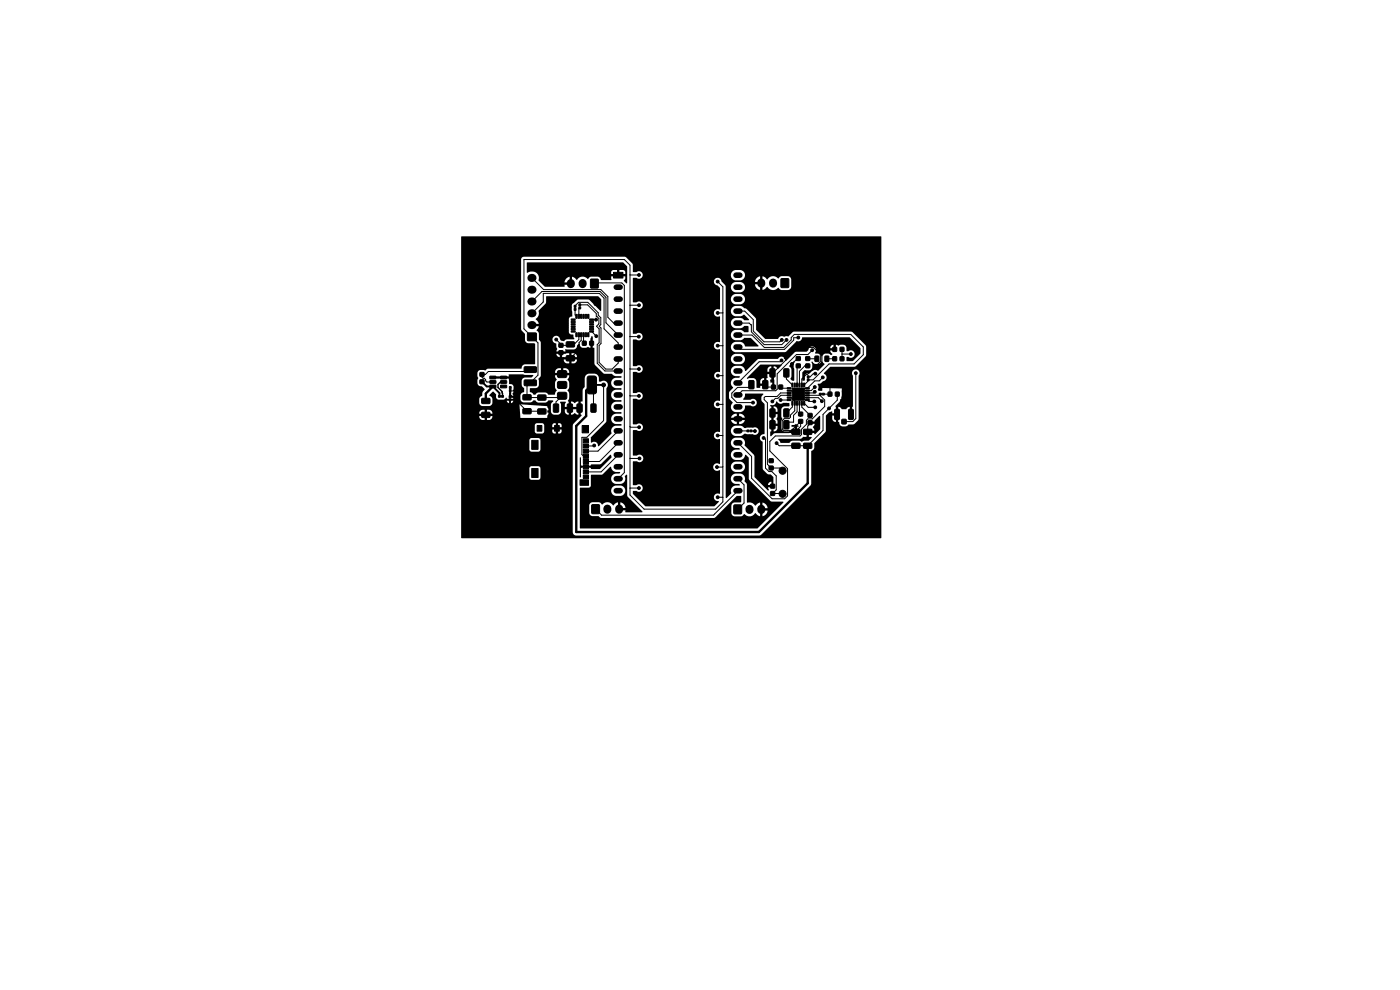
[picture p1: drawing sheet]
<svg xmlns="http://www.w3.org/2000/svg" width="297mm" height="210mm" viewBox="0 0 297 210" stroke-linecap="round" stroke-linejoin="round" font-family="sans-serif">
<g fill="none" stroke="#000" stroke-width="1.7">
<path d="M112.7 59h.3M161.5 59.9v.3M164 59.9v.3M112.7 61.5h.3M112.7 64h.3M112.7 66.5h.3M112.7 69h.3M121.1 60v.3M123.6 60v.3M128.9 107.9v.2M131.3 107.9v.2M159 107.9v.3"/>
<path d="M161.5 107.9v.3"/>
</g>
<g fill="#000" stroke="#000" stroke-width=".21">
<path d="M130.1 57.8h2v1.2h-2zM101.8 79h.9v.8h-.9zM103.9 79.8h1.2l.1 .5-1.2 .1zM106.2 79.8h1.2l.1 .5-1.2 .1zM111.9 70.7h1.9v1.5h-1.9zM111.2 77.9l2.5-.1 .1 .2v.9l-.2 .1h-2.3l-.1-.2zM118.3 78.8l.3-.2 1.5 .1 .1 .3v.9l-.3 .2-1.5-.1-.2-.3zM118.6 74.4h.8v.8h-.8zM118.6 72.9h.8v.7h-.8zM120.2 75.5h1.5l.2 .2v.7l-.3 .2h-1.3l-.2-.3zM120.2 72.6l1.5-.1 .2 .2v.8l-.3 .1h-1.3l-.2-.2zM121.2 67.7h.8v.2l-.8 .1z"/>
<path d="M121.2 68.2h.8v.2l-.8 .1zM121.2 68.7h.8v.2l-.8 .1zM121.2 69.2h.8v.2l-.8 .1zM121.2 69.7h.8v.2l-.8 .1zM121.2 70.2h.8v.2l-.8 .1zM121.8 65.4h.4v.4h-.4zM121.8 64.8h.4v.4h-.4zM122.2 70.6h.2v.8h-.2zM122.2 66.7h.2v.8h-.2zM122.7 70.6h.2v.8h-.2zM122.7 66.7h.2v.8h-.2zM122.8 64.5h.4v.4h-.4z"/>
<path d="M122.8 65.1h.4v.4h-.4zM123.2 70.6h.2v.8h-.2zM123.2 66.7h.2v.8h-.2zM123.6 72.4h.7v.8h-.7zM123.7 70.6h.2v.8h-.2zM123.7 66.7h.2v.8h-.2zM124.2 70.6h.2v.8h-.2zM124.2 66.7h.2v.8h-.2zM124.7 70.6h.2v.8h-.2zM124.7 66.7h.2v.8h-.2zM125.1 72.4h.8v.8h-.8zM125.1 70.2h.8v.2l-.8 .1z"/>
<path d="M125.1 69.7h.8v.2l-.8 .1zM125.1 69.2h.8v.2l-.8 .1zM125.1 68.7h.8v.2l-.8 .1zM125.1 68.2h.8v.2l-.8 .1zM125.1 67.7h.8v.2l-.8 .1zM125.3 59.3h1.6v1.8h-1.6zM163.4 78.3l.8-.1 .2 .2v1.4l-.1 .2h-.7l-.3-.1zM165.7 59.2h1.6v1.8h-1.6zM166.3 78.3l.8-.1 .3 .2v1.4l-.2 .2h-.7l-.2-.1zM168.9 75.7h.9v.7h-.9zM168.9 77.2h.9v.8h-.9zM170.9 77.2h.9v.8h-.9z"/>
<path d="M170.9 75.7h.9v.7h-.9zM172.9 75.6l.6-.1 .2 .1v.9l-.1 .2-.7-.1zM175 75.6l.6-.1 .2 .1v.9l-.1 .2-.7-.1zM176.7 73.7h.8v.8h-.8zM176.7 75.7h.8v.8h-.8zM178.2 73.7h.8v.8h-.8zM178.2 75.7h.8v.8h-.8zM101.8 80.6h.9v.8h-.9zM102.2 84.6l1.6-.1 .2 .2-.1 .8-.2 .1h-1.4l-.1-.2zM102.2 87.5h1.6l.2 .2-.1 .7-.2 .2h-1.4l-.1-.3zM103.9 80.8l1.2-.1 .1 .5-1.2 .1zM103.9 81.7h1.2l.1 .5-1.2 .1z"/>
<path d="M105.8 83.9h.4v.4h-.4zM106.2 81.7h1.2l.1 .5-1.2 .1zM106.2 80.8l1.2-.1 .1 .5-1.2 .1zM106.4 83.9h.4v.4h-.4zM108 84.6h.4v.4h-.4zM108 84h.4v.4h-.4zM108.1 82h.3v.4h-.3zM108.1 82.7h.3v.4h-.3zM111 83.8l1.5-.1 .2 .3v.7l-.3 .2-1.3-.1-.2-.2zM111 86.7h1.5l.2 .2v.8l-.3 .1h-1.3l-.2-.2zM112.8 93.4h1.3v1.9h-1.3zM112.8 99.4h1.3v1.9h-1.3z"/>
<path d="M111.2 80.7l2.5-.1 .1 .2v.9l-.2 .1h-2.3l-.1-.2zM113.9 90.3h1v1.2h-1zM114.1 83.8h1.6l.1 .2v.8l-.2 .1h-1.4l-.2-.2zM114.1 86.8l1.6-.1 .1 .3v.7l-.2 .2-1.4-.1-.2-.2zM117.4 85.7h.9l.2 .1v1.4l-.1 .2-.8 .1-.2-.2zM117.7 90.3h.9v1.2h-.9zM118.3 81.1l.3-.2 1.5 .1 .1 .3v.9l-.3 .2-1.5-.1-.2-.3zM118.3 83.4l.3-.2 1.5 .1 .1 .3v.9l-.3 .2-1.5-.1-.2-.3zM120.4 85.7h.8l.3 .1v1.4l-.2 .2-.7 .1-.3-.2zM123.5 90.3h1.3v1.5h-1.3zM122.4 85.7h.9l.2 .1v1.4l-.1 .2-.8 .1-.2-.2zM123.7 93.1h1.1v.8h-1.1z"/>
<path d="M123.7 94.2h1.1v.8h-1.1zM123.7 95.3h1.1v.8h-1.1zM123.7 96.4h1.1v.8h-1.1zM123.7 97.5h1.1v.8h-1.1zM123.7 98.6h1.1v.8h-1.1zM123.7 99.7h1.1v.8h-1.1zM124.7 79.9l.2-.1h1.1l.5 .2 .1 3.1-.3 .4h-1.4l-.3-.2-.1-3zM125.4 85.7h.8l.3 .1v1.4l-.2 .2-.7 .1-.3-.2zM158.5 91.2h.4v.4h-.4zM158.9 80.8l.8-.1 .3 .2v1.4l-.2 .2h-.7l-.3-.1zM159.1 91.2h.4v.4h-.4zM161.8 80.8l.9-.1 .2 .2v1.4l-.1 .2h-.8l-.2-.1z"/>
<path d="M163.4 86.8l.8-.1 .2 .2v1.4l-.1 .2h-.7l-.3-.1zM163.2 98.9h.8v.8h-.8zM163.2 97.3h.8v.8h-.8zM163.7 81.7h.8v.8h-.8zM163.4 89.3l.8-.1 .2 .2v1.4l-.1 .2h-.7l-.3-.1zM165.2 81.7h.8v.8h-.8zM166.3 86.8l.8-.1 .3 .2v1.4l-.2 .2h-.7l-.2-.1zM167 82.2h.8v.2l-.8 .1zM167 82.7h.8v.2l-.8 .1zM167 83.2h.8v.2l-.8 .1zM167 83.7h.8v.2l-.8 .1zM167 84.2h.8v.2l-.8 .1z"/>
<path d="M167 84.7h.8v.2l-.8 .1zM166.3 89.3l.8-.1 .3 .2v1.4l-.2 .2h-.7l-.2-.1zM168 85.1l.2 .1v.8l-.2-.1zM168 81.3h.2v.8l-.2-.1zM168 82.3h2.6v2.6h-2.6zM168 94.1l1.6-.1 .2 .2-.1 .8-.2 .1h-1.4l-.2-.2zM168 91.1h1.6l.2 .2-.1 .7-.2 .2h-1.4l-.2-.3zM168.5 85.1l.2 .1v.8l-.2-.1zM168.5 81.3h.2v.8l-.2-.1zM169 85.1l.2 .1v.8l-.2-.1zM169 81.3h.2v.8l-.2-.1zM169.5 85.1l.2 .1v.8l-.2-.1z"/>
<path d="M169.5 81.3h.2v.8l-.2-.1zM169.4 89h.9v.8h-.9zM169.4 87.4h.9v.8h-.9zM170 85.1l.2 .1v.8l-.2-.1zM170 81.3h.2v.8l-.2-.1zM170.5 85.1l.2 .1v.8l-.2-.1zM170.5 81.3h.2v.8l-.2-.1zM170.5 94.1l1.6-.1 .1 .2v.8l-.2 .1h-1.4l-.2-.2zM170.5 91.1h1.6l.1 .2v.7l-.2 .2h-1.4l-.2-.3zM170.9 84.7h.8v.2l-.8 .1zM170.9 84.2h.8v.2l-.8 .1zM170.9 83.7h.8v.2l-.8 .1z"/>
<path d="M170.9 83.2h.8v.2l-.8 .1zM170.9 82.7h.8v.2l-.8 .1zM170.9 82.2h.8v.2l-.8 .1zM171.3 80.4h.3v.4h-.3zM171.3 79.7h.3v.4h-.3zM171.4 89.3h.9v.7h-.9zM171.4 87.7h.9v.8h-.9zM173.8 83.4h.4v.4h-.4zM174.5 83.4h.4v.4h-.4zM175.7 83.2h.8v.8h-.8zM177.2 83.2h.8v.8h-.8zM177.1 86.9l.8-.1 .2 .2v1.8l-.2 .2h-.6l-.2-.1z"/>
<path d="M178.6 89h.9v.9h-.9zM180.1 86.9l.7-.1 .2 .2 .1 1.8-.2 .2h-.6l-.3-.1zM123.1 101.8h1.7v1.1h-1.7zM123.7 100.8h1.1v.7h-1.1zM125.6 107.1h1.5v1.8h-1.5zM155.7 107.2h1.6v1.8h-1.6zM163.5 104.3h.8v.8h-.8zM163.5 102.7h.8v.8h-.8z"/>
<circle cx="135.5" cy="58.3" r=".3"/>
<circle cx="152.2" cy="59.7" r=".3"/>
<circle cx="118" cy="72" r=".3"/>
<circle cx="126.4" cy="64.5" r=".3"/>
<circle cx="126.5" cy="67.8" r=".3"/>
<circle cx="126.5" cy="71.3" r=".3"/>
<circle cx="135.5" cy="71.4" r=".3"/>
<circle cx="135.5" cy="78.3" r=".3"/>
<circle cx="135.6" cy="64.7" r=".3"/>
<circle cx="152.2" cy="73.3" r=".3"/>
<circle cx="152.2" cy="66.4" r=".3"/>
<circle cx="152.3" cy="79.7" r=".3"/>
<circle cx="165.8" cy="76.4" r=".3"/>
<circle cx="165.9" cy="72.1" r=".3"/>
<circle cx="166.7" cy="75.9" r=".3"/>
<circle cx="166.9" cy="72.1" r=".3"/>
<circle cx="168" cy="77.2" r=".3"/>
<circle cx="169.3" cy="71.6" r=".3"/>
<circle cx="172.3" cy="74.3" r=".3"/>
<circle cx="173" cy="79.3" r=".3"/>
<circle cx="180.5" cy="75.1" r=".3"/>
<circle cx="181.6" cy="79.2" r=".3"/>
<circle cx="126.1" cy="94.5" r=".3"/>
<circle cx="128" cy="81.7" r=".4"/>
<circle cx="135.5" cy="84" r=".3"/>
<circle cx="135.6" cy="90.6" r=".3"/>
<circle cx="135.7" cy="97.2" r=".3"/>
<circle cx="152.1" cy="99.1" r=".3"/>
<circle cx="152.2" cy="92.4" r=".3"/>
<circle cx="152.2" cy="85.8" r=".3"/>
<circle cx="159.8" cy="85.4" r=".3"/>
<circle cx="160.2" cy="91.4" r=".3"/>
<circle cx="162" cy="92.9" r=".3"/>
<circle cx="163.9" cy="85.2" r=".3"/>
<circle cx="164.7" cy="94" r=".3"/>
<circle cx="165.6" cy="84.9" r=".3"/>
<circle cx="166" cy="99.9" r=".75"/>
<circle cx="172.7" cy="85.2" r=".3"/>
<circle cx="172.9" cy="82.1" r=".3"/>
<circle cx="172.9" cy="83.1" r=".3"/>
<circle cx="172.9" cy="86.4" r=".3"/>
<circle cx="174.3" cy="85.1" r=".3"/>
<circle cx="174.6" cy="80.1" r=".3"/>
<circle cx="175.9" cy="86.6" r=".3"/>
<circle cx="135.5" cy="103.5" r=".3"/>
<circle cx="152.2" cy="105.5" r=".3"/>
<circle cx="166" cy="104.8" r=".75"/>
</g>
<g fill="none" stroke="#000" stroke-width="1.2">
<path d="M156.1 58.4h.9M130.8 60.9h.8M130.8 63.5h.8M130.8 66h.8M130.8 68.5h.8M130.8 71.1h.8M130.8 73.6h.8M130.8 76.2h.8M130.8 78.7h.8M156.1 60.9h.9M156.1 63.5h.9M156.1 66h.9"/>
<path d="M156.1 68.5h.9M156.1 71.1h.9M156.1 73.6h.9M156.1 76.2h.9M156.1 78.7h.9M130.8 81.2h.8M130.8 83.8h.8M130.8 86.3h.8M130.8 88.9h.8M130.8 91.4h.8M130.8 93.9h.8M130.8 96.5h.8"/>
<path d="M130.8 99h.8M156.1 81.2h.9M156.1 83.8h.9M156.1 86.3h.9M156.1 88.9h.9M156.1 91.4h.9M156.1 93.9h.9M156.1 96.5h.9M156.1 99h.9M130.8 101.6h.8M130.8 104.1h.8M156.1 101.6h.8"/>
<path d="M156.1 104.1h.8"/>
</g>
<g fill="none" stroke="#000" stroke-width=".21">
<path d="M112.8 59l2.5 2.4h12.1M133.6 58.3h1.9M152.2 59.7l1.1 1.1v45.7l-1.5 1.5h-15.2l-3-3v-48.7l-1.2-1.2h-21.2v14.7l2.9 2.9v6.9l-2.3 2.3v2.4h7.1M112.5 78.4l-.4 .4h-8.5l-.6 .6h-.7v.6l.7 .5v.3l.3 .2h1.3M112.8 66.5l2.4-2.4v-1.9h11.9l1 1v6.5l3.1 3.1v.8M112.8 64l2.2-2.2h12.3l1.2 1.3v5.4l2.7 2.6M118 72l1 1M119 73.3h1.3M122 65l.7-.9h2l2.2 2.2v.5l.6 .6v1.5l-.4 .3 .4 .4v3.3l-.4 .4v3.6l1.4 1.4h1.4l1.3-1.3v-.8M122 65.6v1.2l.3 .3M122.8 71v1l-.8 .8h-.5l-.2 .2M123 64.7h1.7l1.8 1.8v.7l.6 .4v1.1l-.5 .5 .5 .6v2.9l-.4 .4v4l1.6 1.6h2.9"/>
<path d="M123 65.3l-.2 .2v1.6M123.3 71v1.2l-.5 .5v1.7h-.2l-1.6 1.6M123.8 71v1.7l.1 .1M125.5 67.8h.9M125.5 70.3l1 1M126.1 60.2l.1-.2h5.7l.6 .5v39.8l-1.3 1.3M127.4 61.4l1.5 1.5v4.4l1.3 1.2h1M127.4 61.4h.1M133.6 71.4h.1M133.6 78.3h.1M133.7 71.4h1.8M133.7 64.7h1.9"/>
<path d="M133.7 64.7l-.1 .1M133.7 78.3h1.8M152.2 73.3h1.1M152.3 79.7h1M153.3 73.3v.1M153.3 66.4h-1.1M156.6 71.1h2.9l2.6 2.6h4.2l1.6-1.6v-.5l.6-.7h12l2.6 2.7v1.6l-1.9 2h-5.3l-3.4 3.4h-1.1v.3l-.8 .8v-.2M156.6 68.5h2.3l.5 .4v1.5l2.7 2.7h3.8l.9-1M156.6 66h1.4l1.8 1.8v2.4l2.3 2.3h3.3l.5-.4M157.2 68.1v.7M165.8 76.5l-.3 .2h-4.5l-4.4 4.5M166.8 79.1v1.3l1.3 1.3"/>
<path d="M169.3 77.6l-.2 .3v3.8h.5v-2.9l1.1-1.2h.7M169.3 71.6h-.9v.5l-2 2h-9.4l-.4-.5M169.3 76.1h-.2l-1.1 1.1M171.4 76.1h1.9M172.3 74.3l-.9 .9h-2.4l-4.1 4.1v3.3l-.3 .3h-7.2l-.8 .9M173 79.3h-.5l-.6 .6h-.5M175.4 76.1h1.7M178.6 75.1h1.9M178.6 74.1v2M181.5 79.2v9.6l-.6 .6h-1.9M106.2 81h.6M108.2 84.2v-1.3v.8l3.6 3.5 3.1 .1"/>
<path d="M119.3 84l-1.4 1.3v1.3M126 81.7h-.5l.4 .3v4.6M126 94.5l-1.7 .1M128.1 81.7v7.5l-3.6 3.6h-1.1v3.6l.4 .4h.5M131.2 96.5l-3.7 3.6h-3.2M131.2 93.9l-4 4h-2.9M131.2 91.4l-4.4 4.3h-2.5M133.6 84h.1M133.6 90.5l.2 .1h1.8M133.6 97.2h2.1M133.7 84h1.8M152.2 92.4l1.1 .1"/>
<path d="M152.2 85.8h1.1M153.3 99l-1.2 .1M153.3 85.8h.1M156.6 91.4h.1M156.6 91.4h2.1M159.4 81.6l-.6 .6h-2.3l-1.3 1.2v.9l1.1 1.1h3.4M159.5 91.4h.6M162 92.9l.4 .3v6.1l.7 .7h.6l1 1v2.9l-.8 .8 2.1 .1M162.4 81.6l.4 .5h1.3v-3.1l2.6-2.6v-.5l2.2-2.2h3.6l1.5 1.5v1.5l-2.7 2.7h-.2l-1 1v1.7M165.6 84.9h1.8M165.6 82.1l.3 .3h1.5M167.4 82.9h.4l.8 .7v3.6l-.9 .8v.5l-.3 .3h-1l-.5 .4v1.8l.4 .3h1.6l1.9-1.9v1.1l-1 1.1"/>
<path d="M167.4 84.4h.4l.8 .7M167.4 83.4h-1.8l-.8 .7h-2.4l-.3 .2v.5l.7 .7v13l.8 .8h1.9l.5 .6M167.4 83.9h-1.7l-.7 .6h-.5l-.7 .7M168.1 85.5v.8l-1.3 1.3M169.1 85.5v1.9l-.7 .7v1.5h-1.6v.5M169.1 85.5v.1M169.6 85.5v2.1l.2 .2M169.6 88.1l.2 .2M170.1 85.5v.9l1.7 1.7M170.6 85.5l.9 .9h1.5M171.3 83.9h2.5l.2-.3v.3l1 1v1.3l-2.7 2.7h-.9l-.3 .3v.8l-1 1v1.2l-.4 .3h-5.2l-1.2 1.2v2l3.8 3.7v5.8l-.6 .6h-2.7l-4.4-4.3v-4.7l-2.8-2.9M171.3 84.4h2.3l.8 .7"/>
<path d="M171.3 84.9l.3 .3h1.2M171.8 89.9l-.4 .5v1.2M172.8 82.1l-.7 .8h-.8M172.8 83.1l-.2 .3h-1.3M174.5 80.1l-.7 .7h-1l-1.5 1.6M176.1 81.9v1.7h-1.4M177.6 83.6v1.3l-3 3v3.4l-3.2 3.3h-6.1l-.6-.6M135.5 103.5l-1.9 .1M151.6 109v.1M152.2 105.5h1.1M153.3 105.5h.1M156.5 101.6l1.3 1.3v3.8l-1.3 1.4"/>
<path d="M156.5 104.1l-5.1 5.2h-23.8l-1.3-1.3"/>
</g>
<path d="M106.2 81l-.6 .6v.6a2.04 2.04 0 0 1 1 1.9" fill="none" stroke="#000" stroke-width=".3"/>
<path d="M104.6 82l-1.5 1.5v1.6M125.5 81.7l-1.2 1.2v5.4l-2.1 2.1v22.5h38.8l10.4-10.4v-7.9" fill="none" stroke="#000" stroke-width=".5"/>
<path d="M102.3 81l.9 1h1.4l1.4 1.4v.7M125.5 81.7h2.6" fill="none" stroke="#000" stroke-width=".4"/>
<path d="M111.8 55.7h20.3l.9 .8v3.6l-.7-.5 .3-.5v-.5h-1.1v-.5h1.1v-.6l-.3-.2h-.9v.8h-.5v-.8l-1.1 .1-.1 .7h1.1v.5h-1.1v.7l-.1 .1h-2l-.4-.6-.4-.1h-1.5l-.5 .5a1.57 1.57 0 0 0-2.5 .2l-.5-.5-.5-.2v1.1h-.5v-1.1a1.34 1.34 0 0 0-1 1.2h.9v.5h-.9l-.1 .4h-4.1l-1.3-1.3a1.44 1.44 0 0 0-1.2-1.9l-1.3 .2zM97.8 50.2h89.1l.1 63.9-89.1 .1-.1-14.9h14.5v2l.1 .3 .4 .2h1.4l.4-.4 .1-2.1-.4-.4h-1.5l-.4 .1-.1 .3h-14.5v-5.9h14.5v2l.1 .3 .4 .1h1.4l.4-.4 .1-2-.4-.5h-1.5l-.4 .2-.1 .3h-14.5v-3.2h15.6l.1 1.4 .3 .4h1.3l.4-.5h1.6l.4 .5h1.2l.4-.4v-.5h-.7v.9h-.5v-.9h-.8v.4h-1.6v-1.3h1.6v.4h2v-.6l-.4-.2h-.3v.8h-.5v-.8h-.5l-.3 .4h-1.6l-.2-.3-.3-.1h-1.2l-.4 .4h-15.6v-1.8h3.9a.85 .85 0 0 0 1.1 .7h1a.75 .75 0 0 0 .7-.8h-1.2v.8h-.5v-.8l-5 .1v-.8h3.9v.2h2.8v-.2a.85 .85 0 0 0-1.2-.7v.9h-.5v-.9l-.7 .1-.4 .6h-3.9v-8.4h3.5v.6l.2 .4-.2 .4v.8a.86 .86 0 0 0 .9 .6l.6 .6-.5 .7v.7l-.6 .4v1a.74 .74 0 0 0 .7 .7h1.5l.5-.3h5.8l.2 2.9h5.7v-.5l.2-.5-.2-.3v-.3l.2-.1-.2-.8-5.9-.4h-5.8l.1-.8h3l.1 .2a.79 .79 0 0 0 1.1 .2l.2-.4h-.5v.5h-.4v-.5h-3.5l-.1-.6-.6-.5 .8-.8 .7 .7a.74 .74 0 0 0 .1 .8 .74 .74 0 0 0 .8 .2h.1a.75 .75 0 0 0 1-.4h.2v.2h1.4v-.2l-.6-.1-.3-.2 .1-1.2 .3 .1v1h.5a.61 .61 0 0 1 0-.9l-.2-.2 .2-.2 .1-.3a.7 .7 0 0 0-.9-.9l-.1-.2v-1l-3.3-.1-.1-.3 3.4-.1-.1-.3 .1-.1 5.1 .2v.1l-.3 .4h-1.5l-.6 .4v1.2l.5 .7-.1 .8a.74 .74 0 0 0-.7 .7v.9l.4 .5h2a.66 .66 0 0 1 .6-.4 .66 .66 0 0 1 .6 .4l1.8 .1 .5-.5 1 .1 .1 .2-.5 .6v1.5a.74 .74 0 0 0 .7 .7h.8l.5-.3 .1-.4h.8a.75 .75 0 0 0 .8 .7h.8l.5-.4 .8 .4v-1.2h-1.5v1.2h-.6v-1.2h-.8v.5h-.8v-1.5l-.2-.4 .1-.2 1.1 .1-.2 1h2.9v-1.1l-.8 .3-.7-.3v1.1h-.6v-1.1l-.1-.1 .2-.6v-1l-.3-.7 .3-.6 .1-1-.4-.7 .3-.5 .1-.4h-3v.4l.3 .5-.3 .7v1l.3 .6-.4 .9h-1.3l-.6-.4h-1.6l-.6 .4h-.3l-.9-.6v-.6l.1-.2h1.2l.5-.2 .1-.5-.1-1.2 .5-.6v-.9h3.1v.2h3v-.2a.95 .95 0 0 0-1.3-.8v1h-.5v-1h-.5a.87 .87 0 0 0-.7 .8h-3.1v-2.5h4.9l.4 .6 1.2 .1a.85 .85 0 0 0 1.2-.8h-1.2v.8h-.4v-.8l-6.1 .1v-1.3h3.3l.2 .4 .5 .3v-.7h.6v.7h3.1v-.2a.85 .85 0 0 0-1.2-.7v.9h-.4v-.9l-6.1 .2v-2.4l-.4-.6v-1.6l-.5-.5 .5-.8h-1v-.5h1l-.2-.5-.5-.4 .3-.3a1.55 1.55 0 0 0 .4-1.6l1.5-1.6 .1-1.5h10.9l.7 .7v2.4h-.2l-2.4-2.3-2.2-.1-.9 .8a.76 .76 0 0 0-.5 1l.1 1.6a.31 .31 0 0 1-.4 .3l-.3 .5v2.4a.71 .71 0 0 0 .2 .7 .71 .71 0 0 0 .7 .2l.2 1h-1.5l-.4 .1a.68 .68 0 0 1-.8 .2 .68 .68 0 0 1-.4-.6 .82 .82 0 0 0-1.4 0 .82 .82 0 0 0 .7 1.2v.7a.67 .67 0 0 1 0 1h2l-.1-.4 .1-.1h1.8a.85 .85 0 0 0 .6-.8l.4-.4 .2 .1a.73 .73 0 0 0 .7 .8h.6l.4-.2 .5 .2v-1.9l.3-.6h.2l.1 .5v2l.3 .1v3.4l2 2h1.7l.7 .5 1.3 .1v.2h-1.1a1.1 1.1 0 0 0-1.1 1.1 1.1 1.1 0 0 0 1.1 1.1h1l.2 .1-.1 .3h-1.1a1.1 1.1 0 0 0-1.1 1.1 1.1 1.1 0 0 0 1.1 1.1h1l.2 .1-.1 .2h-1.1a1.1 1.1 0 0 0-1.1 1.1 1.1 1.1 0 0 0 1.1 1.1h1l.2 .1-.1 .3h-1.1a1.1 1.1 0 0 0-1.1 1.1 1.1 1.1 0 0 0 1.1 1.1l1-.1 .2 .2-.1 .2h-1.1a1.22 1.22 0 0 0-1 1.7l-2.6 2.6h-.2a.89 .89 0 0 0-.5-.8 .89 .89 0 0 0-1 .1l-.1-1.1 3.3-3.3 .1-7.1a.94 .94 0 0 0 0-1.3 .94 .94 0 0 0-1.3-.1l-.3-.1-.1-1-.6-.6h-1.5l-.7 .4-.2 .5v1.8l-.4 .8v2.3l-.4 .1v2.8l.2 .1-1.7 1.8-.2 .4v22.6l.3 .5 .4 .2 39.2-.1 10.6-10.6 .1-7.2 .6-.5 .1-1.2 2.4-2.5v-2.7h1.3a.74 .74 0 0 0 .8 .7v-1.3h-.8v.6h-1.3v-.6l.7-.7 .5-.2 .1 .4h.8v-1.4h.5v3.2l.2 .1a.76 .76 0 0 0 .7 .9h.8l.6-.5h1l1-1 .1-9.3a.82 .82 0 0 0-.1-1.2 .82 .82 0 0 0-1.2 .1 .82 .82 0 0 0 0 1.1v6.5l-.1 .1v1.5l-.1 .1-.4-.1v-1.5l-.5 .2-.3 .3h-.9l-.4-.4-1-.2 .9-.9 .1-.6h.2l.2-2.3-4.2-.1v.6h-.8l-.1-.3 .2-.6-.2-.5 .5-.1 .6-.5a.85 .85 0 0 0 .8-.8 .85 .85 0 0 0-.6-.9l1.3-1.4h5.2l.3-.1 2.1-2.2v-2l-.1-.3-2.7-2.7-.3-.2h-12.2l-1.1 1.1h-.9a1.01 1.01 0 0 0-1.4 .5h-2.7l-1.9-2-.1-2.5-1.9-1.9-1.2-.6h-1.2a1.1 1.1 0 0 0-1 1.1 1.1 1.1 0 0 0 1.1 1.1h1.1l.7-.4 1 1.2h-1l-.7-.4-1.2-.1a1.1 1.1 0 0 0-1 1.2 1.1 1.1 0 0 0 1.1 1h1.1l.7-.5 .8 .1 .1 1.2-.9 .1-.7-.5h-1.1a1.1 1.1 0 0 0-1.1 1.1 1.1 1.1 0 0 0 1.1 1.1l1.1-.1 .7-.4h1.3l1.7 1.7-.1 .1-2.8-.1a1.1 1.1 0 0 0-1-.9h-1a1.1 1.1 0 0 0-1 1.1 1.1 1.1 0 0 0 1.1 1.1h10.4l.3-.1 2.2-2.2a1.03 1.03 0 0 0 1.3-.9l10 .1 2.2 2.2v1.1l-1.6 1.7h-1.3v-.8l.4-.1a.81 .81 0 0 0 1.1-.1 .81 .81 0 0 0-.1-1.1 .81 .81 0 0 0-1.1 0l-.3-.1-.1-.9-.3-.3-.9-.1-.4 .2-.6-.2v.9l-.2 .1-.1 .2-.9 .1 .4 .8-.2 .1-.5-.3h-.7l-.5 .3-.1 .3v1l.4 .7-1.4 1.4a1.1 1.1 0 0 0-1.4 .2l-.4 .3a.75 .75 0 0 0-.8 .2 .75 .75 0 0 0-.1 .8l-.1 .5h-.5v-1.7l.5-.5 .9 .1a.72 .72 0 0 0 .7-.7l-.1-1.2h.2l.4 .4 .8 .1 .4-.1 .2-.5v-1l-.1-.3-.4-.3-.8-.1 .2-.5-.2-.6 3.9 .1v-.8l-.4 .2-.3 .5h-3.2a.83 .83 0 0 0-.9-.3 .83 .83 0 0 0-.5 .8l-.4 .3h-2.4l-2 1.9a.87 .87 0 0 0-.6-.8 .87 .87 0 0 0-1 .4l-4.3 .1-2.5 2.5-.3-.1a1.1 1.1 0 0 0-1-1h-1a1.1 1.1 0 0 0-1 1.1 1.1 1.1 0 0 0 1.1 1.1l.9 .1-.2 .2h-.7a1.16 1.16 0 0 0-1 .9 1.16 1.16 0 0 0 .4 1.2l-.9 1.1 .1 1.2 .7 1a1.12 1.12 0 0 0-.3 1.1 1.12 1.12 0 0 0 1 .8h1.1a1.6 1.6 0 0 0 1-1.4h1a.82 .82 0 0 0 1.1 0 .82 .82 0 0 0 0-1.2 .82 .82 0 0 0-1.1 0l-1.5-.1 .3-.5 .1-.7h3.7l.1 .2a1.09 1.09 0 0 0-.3 1.3l.6 .8v6.2a.89 .89 0 0 0-1 .7 .89 .89 0 0 0 .6 1.1v5.7l1 1 .7 .2 .6 .5v1.9l-.3 .3h-.9l.2 .5-.1 .2-1.3-1.2h1.9v-.7l-.4 .1-.3 .6h-1.2l-1.6-1.7-.1-4.6-2-2.1a1.13 1.13 0 0 0-1-1.7h-1a1.1 1.1 0 0 0-1 1.2 1.1 1.1 0 0 0 1.1 1l.7 .1 .2 .2-1 .1a1.1 1.1 0 0 0-1 1.1 1.1 1.1 0 0 0 1.1 1.1l1.1-.1a1.38 1.38 0 0 0 .9-1l.7 .6v4.4l.2 .3 4.4 4.5 2.8 .2-5.5 5.6h-37.6l-.1-8.1h6.6a1.1 1.1 0 0 0 1.1 1.2h1.1a1.1 1.1 0 0 0 .9-1.2 1.1 1.1 0 0 0-1.1-1l-1.4 .2-.4 .3-.2 .5h-6.6l.1-.5 1.9-.1 .3-.2 .1-2.5h2.4l1.6-1.7h.2l.1 .4a1.1 1.1 0 0 0 1 .7l.9 .1-.2 .3h-.7a1.1 1.1 0 0 0-1.1 1.1 1.1 1.1 0 0 0 1.1 1.1l1.1-.1a1.24 1.24 0 0 0 .8-1.6l.4-.3 .1 4.5 3.2 3.4-3.5 .1-.1-.4h-.9v-.5h.9a1.34 1.34 0 0 0-1.1-1.2v1h-.5v-1l-.5 .1-.5 .5a1.59 1.59 0 0 0-2.4-.2l-.6-.5h-1.4a.74 .74 0 0 0-.7 .7v1.6l.2 .4 .4 .3h1.3l.6 .4h24l.2-.1 4.6-4.6h.8l.1 .1v1.2l-1.5 .1-.5 .4v1.9l.2 .5 .4 .1h1.5l.6-.5a1.49 1.49 0 0 0 2.4-.2l.5 .5 .5 .2v-1h.4l.1 1a1.35 1.35 0 0 0 1-1.2h-.9v-.5h.9v-.2a1.34 1.34 0 0 0-1.1-1v1.1h-.4v-1.1l-.5 .2-.5 .5a1.79 1.79 0 0 0-1.8-.7l-.1-3.8-.5-.7a1.13 1.13 0 0 0-.9-1.6h-1a1.1 1.1 0 0 0-1 1.1 1.1 1.1 0 0 0 1.1 1.1h.6l.3 .1-.2 .2h-.8a1.22 1.22 0 0 0-.9 1.7l-.9 .9h-.2v-6.7h1l.2 .7 .5 .4 1.3 .1a1.1 1.1 0 0 0 1.1-1.1 1.1 1.1 0 0 0-1.1-1.1l-1.4 .2-.4 .3-.2 .5h-1v-7.6h1l.1 .3a1.1 1.1 0 0 0 1 .9h1.1l.7-.5 1.6 .1a.89 .89 0 0 0 1.1-.1 .89 .89 0 0 0 .2-1.1 .96 .96 0 0 0-1.1-.2l-1.8 .1-.7-.5h-1.1l-.7 .3-.4 .7h-1v-2.7h2.2v.5h-1.1a1.12 1.12 0 0 0 1.2 .9v-.8h.5v.8h.2a1.1 1.1 0 0 0 1-.9h-1.1v-.5h1.1a1.12 1.12 0 0 0-1.2-.8v.7h-.5v-.7h-.2a1.1 1.1 0 0 0-1 .8h-1.1v-12.5h1l.1 .3a1.1 1.1 0 0 0 1 .9l1.1-.1a1.1 1.1 0 0 0 .9-1.1 1.1 1.1 0 0 0-1.1-1l-1.4 .1-.4 .4-.2 .5h-1v-12.7h1l.1 .5a1.1 1.1 0 0 0 1 .7l1.1-.1a1.1 1.1 0 0 0 .9-1.1 1.1 1.1 0 0 0-1.1-1l-1.4 .1-.4 .4-.2 .5h-1v-2.6h1a1.1 1.1 0 0 0 1.1 1.2h1.1a1.1 1.1 0 0 0 .9-1.2 1.1 1.1 0 0 0-1.1-1l-1.4 .2-.4 .3-.2 .5h-1l-.2-.3-.6-.7h7.9v.5h-.9a1.34 1.34 0 0 0 1.1 1.2v-1h.4v1l.5-.2 .5-.4a1.59 1.59 0 0 0 2.4 .1l.6 .5h1.4l.5-.1 .2-.5v-1.6a.74 .74 0 0 0-.6-.7h-1.5l-.6 .5a1.49 1.49 0 0 0-2.4 .2l-.5-.5-.5-.2v1.1h-.4l-.1-1.1a1.35 1.35 0 0 0-1 1.2l-7.1-.1a.82 .82 0 0 0-.8-.8 .82 .82 0 0 0-.9 .8 .82 .82 0 0 0 .8 .9l.5 .5v4.5a.84 .84 0 0 0-1.3 .8 .84 .84 0 0 0 1.3 .7v5.5a.85 .85 0 0 0-1.2 .4 .85 .85 0 0 0 .7 1.1h.4l.1 .1v4.7a.86 .86 0 0 0-1.2 .8 .86 .86 0 0 0 1.2 .8v4.5a.85 .85 0 0 0-1.2 .5 .85 .85 0 0 0 .7 1.1l.4-.1 .1 .1v5a.85 .85 0 0 0-1.3 .8 .85 .85 0 0 0 1.3 .7v5.2l-.1 .1a.83 .83 0 0 0-1.1 .2 .83 .83 0 0 0 .1 1.1 .83 .83 0 0 0 1.1 0v5a.85 .85 0 0 0-1.2 .5 .85 .85 0 0 0 .7 1.1h.2l.1 .2-1 .9h-14.5l-2.7-2.6v-.6l.7-.1a.82 .82 0 0 0 1.1 0 .82 .82 0 0 0 0-1.1 .82 .82 0 0 0-1.1-.1l-.7-.1v-4.8l.1-.2 .8 .1a.81 .81 0 0 0 1.1-.1 .81 .81 0 0 0-.1-1.2 .81 .81 0 0 0-1.1 0l-.8-.1v-5.1l.1-.2h.7a.81 .81 0 0 0 1.1-.1 .81 .81 0 0 0-.1-1.1 .81 .81 0 0 0-1.1 0l-.7-.1v-5.2l.1-.1h.6a.82 .82 0 0 0 1.2-.1 .82 .82 0 0 0-.1-1.1 .82 .82 0 0 0-1.1 0l-.7-.1v-4.3l.1-.1h.6a.81 .81 0 0 0 1.2-.1 .81 .81 0 0 0-.1-1.1 .81 .81 0 0 0-1.1 0l-.7-.1v-5.5l.7-.1a.81 .81 0 0 0 1.1-.1 .81 .81 0 0 0 0-1.1 .81 .81 0 0 0-1.2 0l-.6-.1v-5.2l.1-.2 .6 .1a.82 .82 0 0 0 1.2-.1 .82 .82 0 0 0-.1-1.2 .82 .82 0 0 0-1.1 0l-.7-.1v-4.9l.7-.2 .3 .2a.8 .8 0 0 0 1.1-.8h18.6v.2a1.1 1.1 0 0 0 1.1 1l1.1-.1a1.1 1.1 0 0 0 .9-1.1 1.1 1.1 0 0 0-1.1-1l-1.4 .1-.4 .4-.2 .5h-18.6l-.1-.2a.83 .83 0 0 0-1.3-.4h-.7l-.1-1.7-1.4-1.4-.3-.1h-21.4l-.3 .1-.3 .4v14.8l.9 1.1v1.2a.74 .74 0 0 0 .7 .7h1.2l.2 .2v4.2l-.1 .1h-2a1.22 1.22 0 0 0-.8 .9h-7.1l-.6 .4-1.2-.1-.4 .7h-3.5zM158.5 80.2l1.7-1.8h2.6v.5h.8v-1.2a.75 .75 0 0 0-.8 .7h-2.6l1.1-1.1 4.5 .1-.7 .8h-.2a.76 .76 0 0 0-.8-.5l.1 4.4-.4-.1v-.9h-.1a.31 .31 0 0 1-.3-.1 .31 .31 0 0 1 0-.3l.2-.2v-1.1h-.8l.1 .7-.3 .1v1.3l-.2 .1-.1 .2-1 .1-.1 .4h-.7v-1.4h.8v.5h.8v-1.2a.75 .75 0 0 0-.8 .7h-.8l-.2-.4-.4-.3h-1l-.3 .2zM167.4 77.6l.9-.9h.2l-.1 .6 .1 1-.1 2.5-.4-.1-.3-.3 .2-.5v-1.5zM123 97.1h.2v1.7h1.7h.4l.2-.3h1.9l2.1-2 .3 .5-2.5 2.5h-1.8l-.2-.2-.4-.1-1.7 .1v1.9l-.1 .1-.1-.1zM163.4 86a1.34 1.34 0 0 0 1.4-.8 .91 .91 0 0 0 1.4 .3l1.3 .1-.1 .6h-1a.74 .74 0 0 0-.7 .7l.1 1.7a.44 .44 0 0 1 0 .7l-.1 1.5a.74 .74 0 0 0 .7 .7l2.2-.1v-.9h-.6l-.1-.2 .8-.3a.38 .38 0 0 1 .6 .3l.1 .1-.3 .1v.9h.3v.4l-5 .1-.9 .6-.1-.9 .7-.1a.83 .83 0 0 0 .8-1.1h-.8v1.1h-.5v-1.6h1.3v-.6a.56 .56 0 0 1 0-.9v-.5h-.8v2h-.5v-2.5h1.3a.85 .85 0 0 0-.8-1.2v1.2h-.5v-1.2l-.2-.1zM168.4 82.6h1.6l.1-.2 .3 .2-.1 2h-1.6l-.1 .2-.2-.2-.2-.2 .1-.4v-1l-.1-.1zM165.1 93.1l4.9-.1 .4-.3h.7v-.8l-.4-.1v-.4h2.1l-.2-.6a.37 .37 0 0 1 .2-.6v-.3h-.9v-.4l.9-.1 .1-.2 1-1 .1 2.9-1.1 1-.1-.2h-1.2v.8h.5l.1 .2-.6 .6h-1.1a.56 .56 0 0 1-.8 0h-1.7l-.6 .5h-1.7z" fill="#000"/>
</svg>
